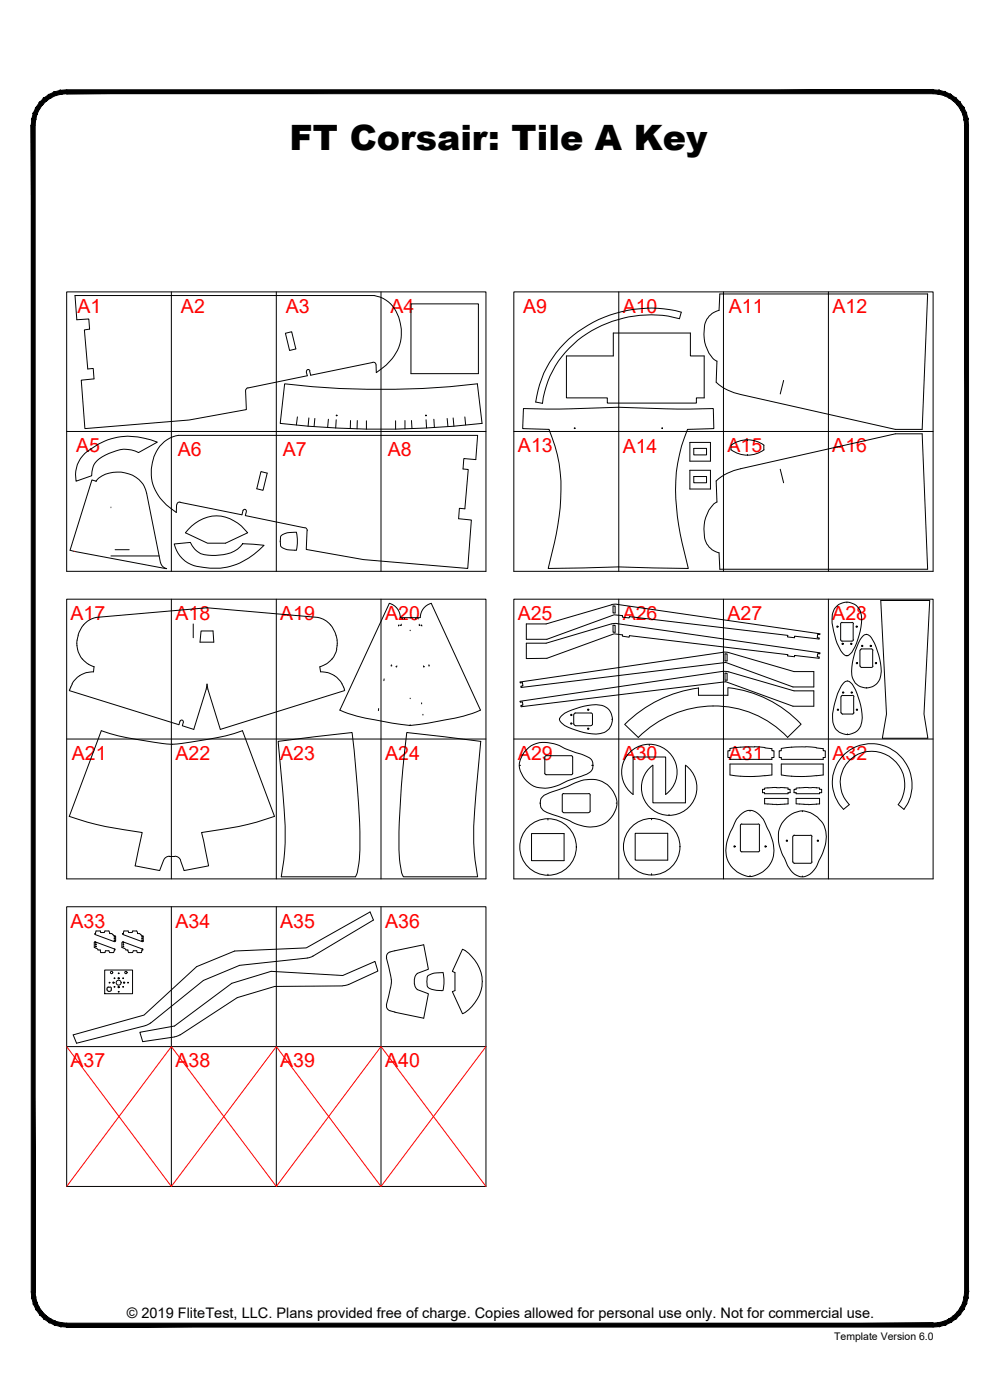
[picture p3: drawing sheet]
<svg xmlns="http://www.w3.org/2000/svg" width="190mm" height="267mm" viewBox="0 0 190 267" stroke-linecap="round" stroke-linejoin="round" font-family="sans-serif">
<defs><g id="words">
<text font-size="6.7" x="55.2" y="28.7">FT Corsair: Tile A Key</text>
<g font-size="3.7" fill="#f00">
<text x="14.7" y="59.6">A1</text>
<text x="34.5" y="59.6">A2</text>
<text x="54.4" y="59.6">A3</text>
<text x="74.4" y="59.6">A4</text>
<text x="99.7" y="59.6">A9</text>
<text x="118.6" y="59.6">A10</text>
<text x="138.9" y="59.6">A11</text>
<text x="158.6" y="59.6">A12</text>
<text x="14.5" y="86.2">A5</text>
<text x="33.9" y="86.9">A6</text>
<text x="53.9" y="86.9">A7</text>
<text x="73.9" y="86.9">A8</text>
<text x="98.7" y="86.2">A13</text>
<text x="118.6" y="86.2">A14</text>
<text x="138.6" y="86.2">A15</text>
<text x="158.6" y="86.2">A16</text>
<text x="13.4" y="118.2">A17</text>
<text x="33.4" y="118.2">A18</text>
<text x="53.4" y="118.2">A19</text>
<text x="73.4" y="118.2">A20</text>
<text x="98.6" y="118.2">A25</text>
<text x="118.6" y="118.2">A26</text>
<text x="138.6" y="118.2">A27</text>
<text x="158.6" y="118.2">A28</text>
<text x="13.7" y="144.8">A21</text>
<text x="33.4" y="144.8">A22</text>
<text x="53.4" y="144.8">A23</text>
<text x="73.4" y="144.8">A24</text>
<text x="98.7" y="144.8">A29</text>
<text x="118.6" y="144.8">A30</text>
<text x="138.9" y="144.8">A31</text>
<text x="158.6" y="144.8">A32</text>
<text x="13.4" y="176.7">A33</text>
<text x="33.4" y="176.7">A34</text>
<text x="53.4" y="176.7">A35</text>
<text x="73.4" y="176.7">A36</text>
<text x="13.4" y="203.3">A37</text>
<text x="33.4" y="203.3">A38</text>
<text x="53.4" y="203.3">A39</text>
<text x="73.4" y="203.3">A40</text>
</g>
<text font-size="2.8" x="24.2" y="251.1">© 2019 FliteTest, LLC. Plans provided free of charge. Copies allowed for personal use only. Not for commercial use.</text>
<text font-size="2" x="158.9" y="255.3">Template Version 6.0</text>
</g></defs>
<!-- layer: 22 TILED -->
<g fill="#000" stroke="#000" stroke-width=".19">
<path d="M11.5 17.2l1.2-.1v.8zM11.5 17.2l.2 .7h1zM10.4 17.5l1.1-.3 .2 .7zM10.4 17.5l.2 .7 1.1-.3zM9.3 18l1.1-.5 .2 .7zM9.3 18l.4 .6 .9-.4zM8.3 18.7l1-.7 .4 .6zM8.3 18.7l.5 .5 .9-.6zM8.3 18.7l.5 .5-1.3 .3zM7.5 19.5l.6 .5 .7-.8zM7.5 19.5l.6 .5-1.3 .5zM6.8 20.5l.7 .3 .6-.8zM6.8 20.5l.7 .3-1.1 .7zM6.4 21.5l.6 .3 .5-1zM6.4 21.5l.6 .3-.9 .9zM6.1 22.7l.7 .1 .2-1zM6.1 22.7l.7 .1-.8 1.1zM6.8 22.8l-.8 1.1h.7z"/>
<path d="M12.7 17.9h165.1v-.8zM12.7 17.1h165.1l-165.1 .8z"/>
<path d="M6 23.9l.7 222.2v-222.2zM6 23.9l.7 222.2h-.7z"/>
<path d="M184.4 22.7l.1 1.2h-.7zM183.7 22.8l.1 1.1 .6-1.2zM184.1 21.5l.3 1.2-.7 .1zM183.4 21.8l.3 1 .4-1.3zM183.6 20.5l.5 1-.7 .3zM183 20.8l.4 1 .2-1.3zM182.9 19.5l.7 1-.6 .3zM182.4 20l.6 .8-.1-1.3zM182.1 18.7l.8 .8-.5 .5zM182.1 18.7l-.5 .5 .8 .8zM181.1 18l1 .7-.5 .5zM181.1 18l-.3 .6 .8 .6zM180.1 17.5l1 .5-.3 .6zM180.1 17.5l-.3 .7 1 .4zM178.9 17.2l1.2 .3-.3 .7zM178.9 17.2l-.1 .7 1 .3zM177.8 17.1l1.1 .1-.1 .7zM177.8 17.1v.8h1z"/>
<path d="M6 246.1h.7l-.6 1.2zM6.7 246.1l-.6 1.2 .7-.2zM6.1 247.3l.7-.2-.4 1.3zM6.8 247.1l-.4 1.3 .6-.3zM6.4 248.4l.6-.3-.2 1.3zM7 248.1l-.2 1.3 .7-.3zM6.8 249.4l.7-.3v1.3zM7.5 249.1v1.3l.6-.5zM7.5 250.4l.6-.5 .2 1.3zM8.1 249.9l.2 1.3 .5-.5zM8.8 250.7l.5 1.2-1-.7zM8.8 250.7l.5 1.2 .4-.6zM9.7 251.3l.7 1.1-1.1-.5zM9.7 251.3l.7 1.1 .2-.7zM10.6 251.7l.9 1-1.1-.3zM10.6 251.7l.9 1 .2-.7zM11.7 252l1 .8-1.2-.1zM11.7 252l1 .8v-.7z"/>
<path d="M12.7 252.1v.7l165.1-.7zM12.7 252.8l165.1-.7v.7z"/>
<path d="M177.8 252.1l1.1 .6-1.1 .1zM177.8 252.1l1.1 .6-.1-.7zM178.8 252l1.3 .4-1.2 .3zM178.8 252l1.3 .4-.3-.7zM179.8 251.7l1.3 .2-1 .5zM179.8 251.7l1.3 .2-.3-.6zM180.8 251.3l1.3-.1-1 .7zM180.8 251.3l1.3-.1-.5-.5zM181.6 250.7l1.3-.3-.8 .8zM181.6 250.7l1.3-.3-.5-.5zM182.4 249.9l1.2-.5-.7 1zM183 249.1l-.6 .8 1.2-.5zM183 249.1l1.1-.7-.5 1zM183.4 248.1l-.4 1 1.1-.7zM183.4 248.1l1-.8-.3 1.1zM183.7 247.1l-.3 1 1-.8zM184.5 246.1l-.1 1.2-.7-.2zM183.8 246.1l-.1 1 .8-1z"/>
<path d="M183.8 23.9v222.2h.7zM183.8 23.9h.7v222.2z"/>
</g>
<g fill="none" stroke="#000" stroke-width=".19">
<path d="M12.7 55.6h79.9v53.2h-79.9zM32.6 55.6v53.2M52.6 55.6v53.2M72.6 55.6v53.2M78.3 57.9h12.8v13.3h-12.8zM97.9 55.6h79.9v53.2h-79.9zM117.9 55.6v53.2M137.1 56h39.6l-1 25.8h-5.1l-30.8-7-1.8-.8-1.6-1.2 .2-4a3.2 3.2 0 0 1-1.9-2.2 6.2 6.2 0 0 1 .4-6.4l.5-.5 1.4-.6zM137.8 55.6v53.2M157.8 55.6v53.2M47.2 73.9l-.4 .3v.3M54.2 73.1a158.9 158.9 0 0 0 36.7 0l.9 7.6a166.4 166.4 0 0 1-38.4 0z"/>
<path d="M54.4 63.5l1.2-.3 .8 3.3-1.2 .3zM56.7 79.4l-.2 1.6M58.3 70.8l.2 .8-11.3 2.3M58.8 79.6l-.1 1.6M59 70.6a.32 .32 0 0 0-.4-.2 .32 .32 0 0 0-.2 .4M60 79.7l-.2 1.6M62.6 79.9l-.2 1.6M64 80l-.1 1.6M71 69l-11.8 2.5-.2-.8M71 69l.4 .1 .2 .4M71.6 69.5l.1 1.5a9.1 9.1 0 0 0 4.8-7.1 7.5 7.5 0 0 0-3.5-7.1l-1.7-.5h-57l.3 4.6 2.3-.1 .2 1.9-1 .1 .6 7.5 1.1-.1 .1 2-2.4 .2 .7 9.3 19.8-1.7 10.9-2-.1-3.5M81.2 80l.1 1.6"/>
<path d="M82.7 79.9l.1 1.6M85.2 79.7l.1 1.6M86.3 79.6l.2 1.6M88.6 79.4l.1 1.6M99.7 77.8a199 199 0 0 0 18.1-.2 200 200 0 0 0 18.1 .2l.1 3.9-5 .1a30.2 30.2 0 0 0-2 16.6l.6 3.3 1.5 6.6-8.3-.2a98 98 0 0 0-11.7 .1l-6.7 .1a56.8 56.8 0 0 0 2.5-16.7 28 28 0 0 0-2.3-9.8l-5-.1zM107.5 65.4a23.4 23.4 0 0 1 22.3-5.9l-.4 1.2a21.7 21.7 0 0 0-23 8.1 18.3 18.3 0 0 0-3.1 8l-1.2-.2a19 19 0 0 1 5.4-11.2zM107.9 67.8h8.9v-4.4h14.7v4.4h2.6v8h-1.4v1h-17v-1h-7.8zM149.3 72.5l-.7 2.6M12.7 82.2h79.9M16.2 86.4a12.7 12.7 0 0 1 13.8-2.2l-3.6 2a6 6 0 0 0-5.6 .2 4.5 4.5 0 0 0-3.1 2.8l-.2 1.4-3 1.1a5.9 5.9 0 0 1 1.7-5.3zM33.6 96.2v1.4a9.1 9.1 0 0 1-4.8-7.1 7 7 0 0 1 4.6-7.5l.6-.1h57l-.4 4.7-2.2-.2-.2 1.9 1 .1-.6 7.5-1.1-.1-.1 2 2.4 .3-.7 9.2-19.8-1.7-11-1.9 .2-3.6M34.3 95.7l11.8 2.4 .2-.8a.32 .32 0 0 1 .4-.3 .32 .32 0 0 1 .2 .4"/>
<path d="M34.3 95.7l-.4 .1-.2 .3M46.9 97.5l-.2 .7 11.3 2.4M49.7 89.8l1.2 .3-.8 3.3-1.2-.3zM66.8 80.1l-.1 1.6M68.1 80.1l-.1 1.6M69.8 80.2v1.5M75.4 80.2v1.5M77.1 80.1v1.6M78.4 80.1l.1 1.6M97.9 82.2h79.9M131.4 84.3h3.9v3.6h-3.9zM131.4 89.6h3.9v3.6h-3.9z"/>
<path d="M132.2 90.8h2.4v1.2h-2.4zM132.2 85.4h2.4v1.3h-2.4zM136.4 91.6l1.1-.8 1.1-.7 2.5-.8 29.5-6.7h5.1l1 25.8h-39.6l-.1-3.1a3.6 3.6 0 0 1-2.9-3.8 5.8 5.8 0 0 1 2.5-5.9zM139.3 85.7a5.3 5.3 0 0 0 6.2 0M142.4 83.8v.2M142.4 86.6v.2M145.5 84.8v.9M145.5 84.8a5.3 5.3 0 0 0-6.2 0v.9M148.6 89.4l.7 2.6M12.7 114.1h79.9v53.3h-79.9zM15.9 119l-.5 .8-.5 1.2M15.9 119.1l1.1-1 1.3-.5 21.1-1.8 21.2 1.8 1.3 .5 1.1 1"/>
<path d="M21.1 105.9h9.2M21.9 104.7h2.7M31.8 108.3a1.46 1.46 0 0 1-1.2-1.1l-2.7-13.2a5.2 5.2 0 0 0-5.6-4.1 4.7 4.7 0 0 0-4 1.8l-.8-.3-4.2 13.4 18.4 3.5M32.6 114.1v53.3M33.2 103.6l3.1-.3a4 4 0 0 0 4.1 2.5 7.3 7.3 0 0 0 5.4-1.7l.4-.5 4.1 .3a12.6 12.6 0 0 1-14 3.6 5.6 5.6 0 0 1-3.1-3.9zM35.9 100.8a6.9 6.9 0 0 1 10.7 0l.6 .7-4.2 2h-3.5l-4.2-2zM36.8 118.9v2.6M52.6 114.1v53.3M53.4 103.1v.5a.64 .64 0 0 0 .4 .8 4.3 4.3 0 0 0 2.6 .4M56.4 101.4h-.2a3.4 3.4 0 0 0-2.7 .7l-.1 1M56.5 101.4l.2 1.7-.2 1.7M58.1 100.5l.2 .1 .2 .5"/>
<path d="M63 119a6.3 6.3 0 0 1 1.2 3M72.6 114.1v53.3M76.1 119.1h-.1l-.1 .2M76.3 117.6a2.79 2.79 0 0 0-2.1-2.7l-9.5 20.4 .8 .3a54.1 54.1 0 0 0 12.6 2.6v-.1M76.3 117.7h3.7M76.5 118.9l-.1 .3-.1-.1M76.6 117.8v.1M77.1 117.8l-.1 .1M78.1 117.7v.1M79.2 117.8v.1M79.6 117.8l.1 .1M79.9 118.9v.3l.1-.1"/>
<path d="M80.1 117.6a2.8 2.8 0 0 1 2.1-2.7l9.3 20.4-.8 .3a54.1 54.1 0 0 1-12.6 2.6M80.2 119.1h.1l.1 .2M97.9 114.1h79.9v53.3h-79.9zM116.8 119.1h.4v1.3h-.4zM116.8 115.4h.4v1.4h-.4zM117.6 115.1l38.6 5.6v.2l-.4-.1-.1 .7h.4l-.1 .2-4.6-.5v.3l-1.4-.2 .1-.3-30.2-3.5v.2l-1.3-.1v-.3l-1.6-.2-12.8 4.7h-3.9v-2.9h3.7l12.4-3.7M117.6 118.8l-1.2 .1-12.4 3.6h-3.7v3l3.9-.1 12.8-4.7 1.6 .2v.3l1.3 .2v-.3l30.2 3.6-.1 .3 1.4 .1v-.2l4.6 .5 .1-.2-.4-.1 .1-.6 .4 .1v-.2l-38.6-5.6M117.6 115.1l-1.1 .1M117.9 114.1v53.3M137.8 114.1v53.3M157.8 114.1v53.3M159.2 115.7a2.85 2.85 0 0 1 3.3-.7 2.85 2.85 0 0 1 1.7 2.9 12.3 12.3 0 0 1-2.2 6.7 .91 .91 0 0 1-1.6-.3 13.1 13.1 0 0 1-1.8-7.2l.4-1.1z"/>
<path d="M160.1 118.9l.1 3.1 .2 .1h1.9M160.4 118.6h1.9M160.4 118.6l-.3 .2M161.3 114.7v.1M162.3 118.6l.3 .2M162.5 118.9v3M167.8 114.4h9.3l-1.1 21.6 .8 4.6h-8.7l.8-4.6zM13.2 131.6l20.9 6.5 .2-.7a.32 .32 0 0 1 .3-.2 .32 .32 0 0 1 .3 .2l-.2 .9 2.2 .7 2.4-7.7 .1-1 .2 1 2.4 7.7 23.6-7.4M13.3 131.3l-.1 .2M13.8 130.3l-.5 1M14.7 122l.1 1.7M14.8 123.7l.4 1.2 .5 .7"/>
<path d="M14.9 121l-.2 1M15.7 125.5l1.2 1.1M16.6 128.1a4.5 4.5 0 0 0-2.9 2.2M16.9 126.5l1.1 .5M17.9 127l-.1 1-1.1 .1M38.3 120.2h2.3l.1 2.1h-2.6zM60.9 127l.2 1M61.1 128l1.2 .1M62 126.5l-1.1 .5M62.3 128.1a4.6 4.6 0 0 1 3.3 3.2M63.2 125.5l-1.2 1.1M64.2 123.7l-.5 1.2-.5 .7"/>
<path d="M64.2 122v1M64.2 123l-.1 .7M65.6 131.3l.1 .2M72.1 135v.4M73.2 129.3l-.1 .4M74.6 126.6l-.1 .2h.2M75.6 126.8v.2h-.2M77.5 139.5l14.1 1.7-.9 9.7a54.8 54.8 0 0 0 0 14.5l.3 1.6h-14.2a15.9 15.9 0 0 1-.8-6.8l.1-3.4 .4-6.9zM78.1 120v.1M78.1 133v.1M80.3 133.9v.2M80.6 136.1v.1"/>
<path d="M80.7 126.8v.2h.2M81.7 126.6l.1 .2h-.1M107 136.4a11.8 11.8 0 0 1 6.6-2.2 2.82 2.82 0 0 1 3.1 2.8 2.82 2.82 0 0 1-3.1 2.8 13.5 13.5 0 0 1-6.3-1.8l-.3-.3a.76 .76 0 0 1 0-1.3zM109.3 136.1v1.9M109.3 137.9l.3 .3M109.6 135.8l3.1 .1 .2 .2v1.9M109.6 138.3h3M109.6 135.8l-.3 .3M112.9 137.9l-.3 .3M116.5 137h.1M119 138l2.6 2.5M133.1 131.1v1.4h5.6v-1.4"/>
<path d="M133.1 131.1a24.3 24.3 0 0 0-14.1 6.9M137.7 124.2l1.1 .1 12.5 3.6h3.7v3h-3.9l-12.8-4.7-39 4.8-.1-.3h.4l-.1-.7-.4 .1v-.2l38.6-5.6M137.7 127.9l1.1 .1M137.7 127.9l-38.6 5.7v.2l.4-.1 .1 .6-.4 .1 .1 .2 39-4.7 12.8 4.6h3.9v-2.9h-3.7l-12.5-3.6M138.1 124.6h.4v1.3h-.4zM138.1 128.2h.4v1.4h-.4zM138.7 131a22.5 22.5 0 0 1 13.9 7M152.6 138l-2.6 2.5M160.2 132.7v3.1M160.2 135.8l.3 .2h1.9M160.5 132.5h1.9M160.5 132.5l-.3 .2"/>
<path d="M160.7 130.1l.7-.4 .4 .1a3.9 3.9 0 0 1 1.5 2.4 9.1 9.1 0 0 1 .7 6.1 2.83 2.83 0 0 1-3.4 1.5 2.83 2.83 0 0 1-2-3 13.1 13.1 0 0 1 2.1-6.7zM161.4 139.8v.1M162.4 132.5l.3 .2M162.6 121.9l-.3 .2M162.6 132.7v3.1M162.7 135.8l-.3 .2M163.8 123.9v3M163.9 126.9l.2 .2h1.9l.3-.2M163.9 123.9l.2-.3h1.9l.3 .3M164.4 121.2a1.09 1.09 0 0 1 1.1-.3 1.09 1.09 0 0 1 .7 .9 12.5 12.5 0 0 1 1.6 6.9 2.81 2.81 0 0 1-3.2 2.3 2.81 2.81 0 0 1-2.4-3.1 12.2 12.2 0 0 1 2.2-6.7zM165.1 131v.1M166.2 123.9v3"/>
<path d="M12.7 140.8h79.9M53 141.2l14.1-1.7a159.8 159.8 0 0 1 1.4 24.2l-.1 .8a5.4 5.4 0 0 1-.7 2.5h-14.1l.2-1.6a42.3 42.3 0 0 0 .3-11.3zM97.9 140.8h79.9M98.9 145.8h.3M101.3 158.8h6.2v5.2h-6.2zM103.4 151.7l1.3-.7 2.8-.9a13.7 13.7 0 0 1 4.9-1.6 4.8 4.8 0 0 1 5.1 5.1 5 5 0 0 1-6.8 3.7l-.6-.2a32.6 32.6 0 0 0-5.9-2.3 1.86 1.86 0 0 1-.8-3.1zM103.8 147.3l.3 .3M104 147.6h4.8M104 144h4.8M104.1 144l-.3 .2v3.1M104.4 156v.2M107.1 154.5l.3 .3"/>
<path d="M107.4 151.2h4.7M107.4 154.8h4.7M107.4 151.2l-.3 .2v3.1M108.8 144l.3 .2v3.1M109.1 147.3l-.3 .3M112.1 151.2l.3 .2v3.1M112.4 154.5l-.3 .3M112.7 145.8h.3a1.57 1.57 0 0 0-1.2-1.7l-3.7-1.3a7.9 7.9 0 0 0-5.9-1.2 4.6 4.6 0 0 0-3.2 4.7 4.9 4.9 0 0 0 6.5 3.6l2.6-1.1 3.7-1.3 .7-.5a1.46 1.46 0 0 0 .5-1.2M117.4 153h.1M120 143.3a5.3 5.3 0 0 1 7.7 .3 5.3 5.3 0 0 1-.9 7.8v-7.2h-6.2v7.1a5.3 5.3 0 0 1-.6-8zM121 158.7h6.2v5.2h-6.2zM123.7 141.8v.2"/>
<path d="M124.1 155.9v.3M124.4 145.8a5.3 5.3 0 0 0-.9 7.8 5.3 5.3 0 0 0 7.9 0 5.3 5.3 0 0 0-.8-7.8v7.1h-6.2v-7.1M127.5 155.2v.2M141 155.3a2.47 2.47 0 0 1 4.1 .4l.6 .9a13.9 13.9 0 0 1 1.7 5.4 5 5 0 0 1-5.1 4.9 5.1 5.1 0 0 1-3.7-7l1.3-2.9a3.8 3.8 0 0 1 1.1-1.7zM141 157.3v4.7M141.3 157h3.1M141.3 157l-.3 .2M142.9 154.4v.1M143.7 142.2l2 .2M143.7 142.3h-2.6l-2 .3v.4h-.4v1.3h.4v.4h7.9v-.4h.4v-1.3h-.4v-.4l-1.3-.1M144.4 157l.3 .2M144.7 157.3v4.7"/>
<path d="M145.7 150.2v.2h-.4v.6h.4v.2h4.4v-.2h.4v-.6h-.4v-.2M145.7 153.1v-1h4.4v1M145.7 153.1l2.3 .1M145.7 147.8l1.3-.2v-2.1h-7.9v2.1l2 .3h2.6M145.7 147.8l-2 .1M146.3 150.1h-.6M147.2 150l-.9 .1M147.9 150.1h.7M148 150h-.8M148.6 150l.9 .1M148.8 147.6v-2.1h8v2.1l-1.3 .2M148.9 147.6l1.9 .3"/>
<path d="M149.5 153.2l-1.6 .1M149.5 150.1h.6M149.6 156.1a4.1 4.1 0 0 1 6.5 0 5 5 0 0 1 1 5.4l-1.1 2.4a3.8 3.8 0 0 1-3.4 3.1 4.1 4.1 0 0 1-3-3.1 7.3 7.3 0 0 1-.9-6.5zM150 140.5a19.9 19.9 0 0 0-28.4 0M150.1 153.1l-.6 .1M150.8 147.9h2.6M150.8 142.3l-1.9 .3M151 159.4v4.8M151.3 159.1h3.1M151.3 159.1l-.2 .3M151.7 150.2v.2h-.4v.6h.4v.2h4.4v-.2h.4v-.6h-.4v-.2M151.7 153.1v-1h4.4v1"/>
<path d="M151.7 153.1l2.3 .1M152.3 150.1h-.6M152.9 154.5v.1M153.2 150l-.9 .1M153.4 142.3h-2.6M153.5 142.2l2 .2M154 150h-.8M154 150.1h.6M154.4 159.1l.3 .3M154.6 153.2l-.6 .1M154.6 159.4v4.8M154.7 150l1.4 .1"/>
<path d="M155.5 142.5l1.3 .1v.4h.4v1.3h-.4v.4h-8v-.4h-.4v-1.3h.4v-.4M155.5 147.8l-2 .1M156.1 153.1l-1.4 .1M160.6 144a7.8 7.8 0 0 1 10.6-.3 7.8 7.8 0 0 1 1 10.5l-1.1-.9a6.3 6.3 0 0 0-.8-8.5 6.3 6.3 0 0 0-8.6 .2 6 6 0 0 0 .1 8.3l-1.1 .9a7.3 7.3 0 0 1-.1-10.2zM12.7 172.7h79.9v53.3h-79.9zM18 179.6v.9l.4 .2M18.2 179.4l3.6 1.4M18.2 178l3.6 1.4M18.2 178l-.1-.2h.1l.1-.4h.8l.1 .2h.6l.2-.2h.7l.2 .4h.4l.3 .3M18.2 179.4l-.2 .2M21.6 178.1l.4 .2v.9l-.2 .2M23.2 179.6v.9l.5 .2"/>
<path d="M23.5 179.4l3.6 1.4M23.5 179.4l-.2 .2M26.6 177.8h-.4l-.2-.4h-.7l-.1 .2h-.7l-.1-.2h-.8l-.1 .4h-.2l.2 .2 3.6 1.4M26.6 177.8l.3 .3M26.9 178.1l.4 .2v.9M27.3 179.2l-.2 .2M31.2 163.9l-.8 1.9-4.7-.9 1.4-6.3-5.3-.8a48.4 48.4 0 0 1-8.6-2.3l6.1-16.3a63.4 63.4 0 0 0 13.6 2.6 63.9 63.9 0 0 0 13.3-2.6l6.1 16.3-1.7 .6a61 61 0 0 1-12.2 2.5l1.3 6.3-4.6 .9-.7-1.9M32.2 163.2h1.1M32.3 163.1a1.17 1.17 0 0 0-1.1 .8M32.6 172.7v53.3M33.3 163.1a1.17 1.17 0 0 1 1.1 .8M52.6 172.7v53.3"/>
<path d="M72.6 172.7v53.3M104.4 166.5v.3M124.1 166.4v.3M141 162l.3 .3h3.1M142.9 166.8v.1M144.7 162l-.3 .3M151.1 164.2l.2 .3M152.9 166.9v.1M154.7 164.2l-.3 .3h-3.1M12.7 199.4h79.9M18.4 180.6l.3 .3M19.9 184.8h5.4v4.5h-5.4z"/>
<path d="M20.6 188.1h.3M20.6 188.9h.3M20.7 188l-.3 .3v.4l.3 .1M21 188l.2 .3M21.2 188.3v.3M21.2 188.5l-.2 .3M21.8 180.7l.1 .1M21.9 180.9l-.3 .6h-.7l-.2-.4h-.6l-.1 .4h-.8l-.1-.5h-.4M23.7 180.6l.3 .3M27.1 180.7l.1 .1M27.2 180.9v.1h-.2l-.1 .5h-.8l-.1-.4h-.6l-.1 .4h-.8l-.1-.5h-.4M28.7 194.9l-1 .5"/>
<path d="M34.3 197.1l-1 .4M59.6 182.2l11.5-6.9-.6-1.6-12.2 6.9-13.6 .6-7.2 2.9-10.1 9.3-13.5 3.7 .7 1.6 13-3.3M59.6 182.1l-1 .4-13 1.4-6.9 2.9-10 8.1M65.3 187.8l-13 .1-7.1 2.2-10.9 7M66.4 187.6l5.6-2.6-.6-1.8-6.1 2.6-13.7-.8-7.4 2.3-11 8.2-6.6 1.1 .6 1.8 6-.9M66.4 187.5l-1.1 .3M73.6 182.5l.8 3.2M73.7 191.4a1.14 1.14 0 0 0 1.2 1.3l.3 .1M74.4 185.8l.1 .9M74.5 186.6v1.3l-.9 3.5M75.2 181.1l5.5-1.1 .9 4.6-2.1 .8M75.2 181.1l-.6 .2a1.01 1.01 0 0 0-.9 1.2"/>
<path d="M78.9 186.5v1M79 187.4l.1 .6 .4 .5M79.5 188.5l2.1 .8-.9 4.7-5.5-1.2M79.5 185.4l-.4 .5-.1 .6M84.3 185.3h-.2a3.4 3.4 0 0 0-2.7 .7v1.5a1.09 1.09 0 0 0 1.3 1.1l1.6 .1M84.4 185.2l.2 1.8-.2 1.7M88.1 180.8a6.9 6.9 0 0 1 0 12.3l-1.9-4.2 .5-.2v-3.4l-.5-.3z"/>
<circle cx="64.1" cy="79.1" r=".07"/>
<circle cx="81.1" cy="79.1" r=".07"/>
<circle cx="109.5" cy="81.6" r=".07"/>
<circle cx="126.1" cy="81.6" r=".07"/>
<circle cx="159.5" cy="119.4" r=".12"/>
<circle cx="163.2" cy="119.4" r=".12"/>
<circle cx="108.8" cy="137.8" r=".12"/>
<circle cx="108.8" cy="136.2" r=".12"/>
<circle cx="112" cy="135.2" r=".12"/>
<circle cx="112" cy="138.8" r=".12"/>
<circle cx="159.6" cy="135.2" r=".12"/>
<circle cx="160.5" cy="122.7" r=".12"/>
<circle cx="160.6" cy="131.9" r=".12"/>
<circle cx="162.2" cy="122.7" r=".12"/>
<circle cx="162.3" cy="131.9" r=".12"/>
<circle cx="163.2" cy="135.2" r=".12"/>
<circle cx="163.2" cy="126.3" r=".12"/>
<circle cx="164.2" cy="123.1" r=".12"/>
<circle cx="165.9" cy="123.1" r=".12"/>
<circle cx="166.9" cy="126.3" r=".12"/>
<circle cx="18.2" cy="179.6" r=".07"/>
<circle cx="18.2" cy="180" r=".07"/>
<circle cx="21.8" cy="179.2" r=".07"/>
<circle cx="21.8" cy="178.5" r=".07"/>
<circle cx="21.8" cy="178.8" r=".07"/>
<circle cx="23.5" cy="180" r=".07"/>
<circle cx="23.5" cy="179.6" r=".07"/>
<circle cx="27.1" cy="179.2" r=".07"/>
<circle cx="27.1" cy="178.5" r=".07"/>
<circle cx="27.1" cy="178.8" r=".07"/>
<circle cx="104.4" cy="161.4" r="5.4"/>
<circle cx="124.2" cy="161.3" r="5.4"/>
<circle cx="139.9" cy="161.3" r=".12"/>
<circle cx="145.8" cy="161.3" r=".12"/>
<circle cx="149.9" cy="160.2" r=".12"/>
<circle cx="155.8" cy="160.2" r=".12"/>
<circle cx="18.2" cy="180.3" r=".07"/>
<circle cx="20.9" cy="187.2" r=".07"/>
<circle cx="21.3" cy="185.3" r=".22"/>
<circle cx="21.6" cy="187.2" r=".12"/>
<circle cx="21.8" cy="188" r=".07"/>
<circle cx="21.8" cy="186.4" r=".07"/>
<circle cx="22.6" cy="187.2" r=".47"/>
<circle cx="22.6" cy="186.4" r=".12"/>
<circle cx="22.6" cy="188" r=".12"/>
<circle cx="22.6" cy="185.4" r=".07"/>
<circle cx="22.6" cy="188.9" r=".07"/>
<circle cx="23.4" cy="188" r=".07"/>
<circle cx="23.4" cy="186.4" r=".07"/>
<circle cx="23.5" cy="180.3" r=".07"/>
<circle cx="23.6" cy="187.2" r=".12"/>
<circle cx="24" cy="185.3" r=".22"/>
<circle cx="24.4" cy="187.2" r=".07"/>
</g>
<path d="M18.4 91.5l-.1 .2M21.1 96.6v.1" fill="none" stroke="#545454" stroke-width=".19"/>
<path d="M14.1 105h.1" fill="none" stroke="#ff003f" stroke-width=".19"/>
<path d="M12.7 199.4l19.9 26.6 20-26.6 20 26.6 20-26.6M12.7 226l19.9-26.6 20 26.6 20-26.6 20 26.6" fill="none" stroke="#f00" stroke-width=".19"/>
<use href="#words"/>
</svg>
